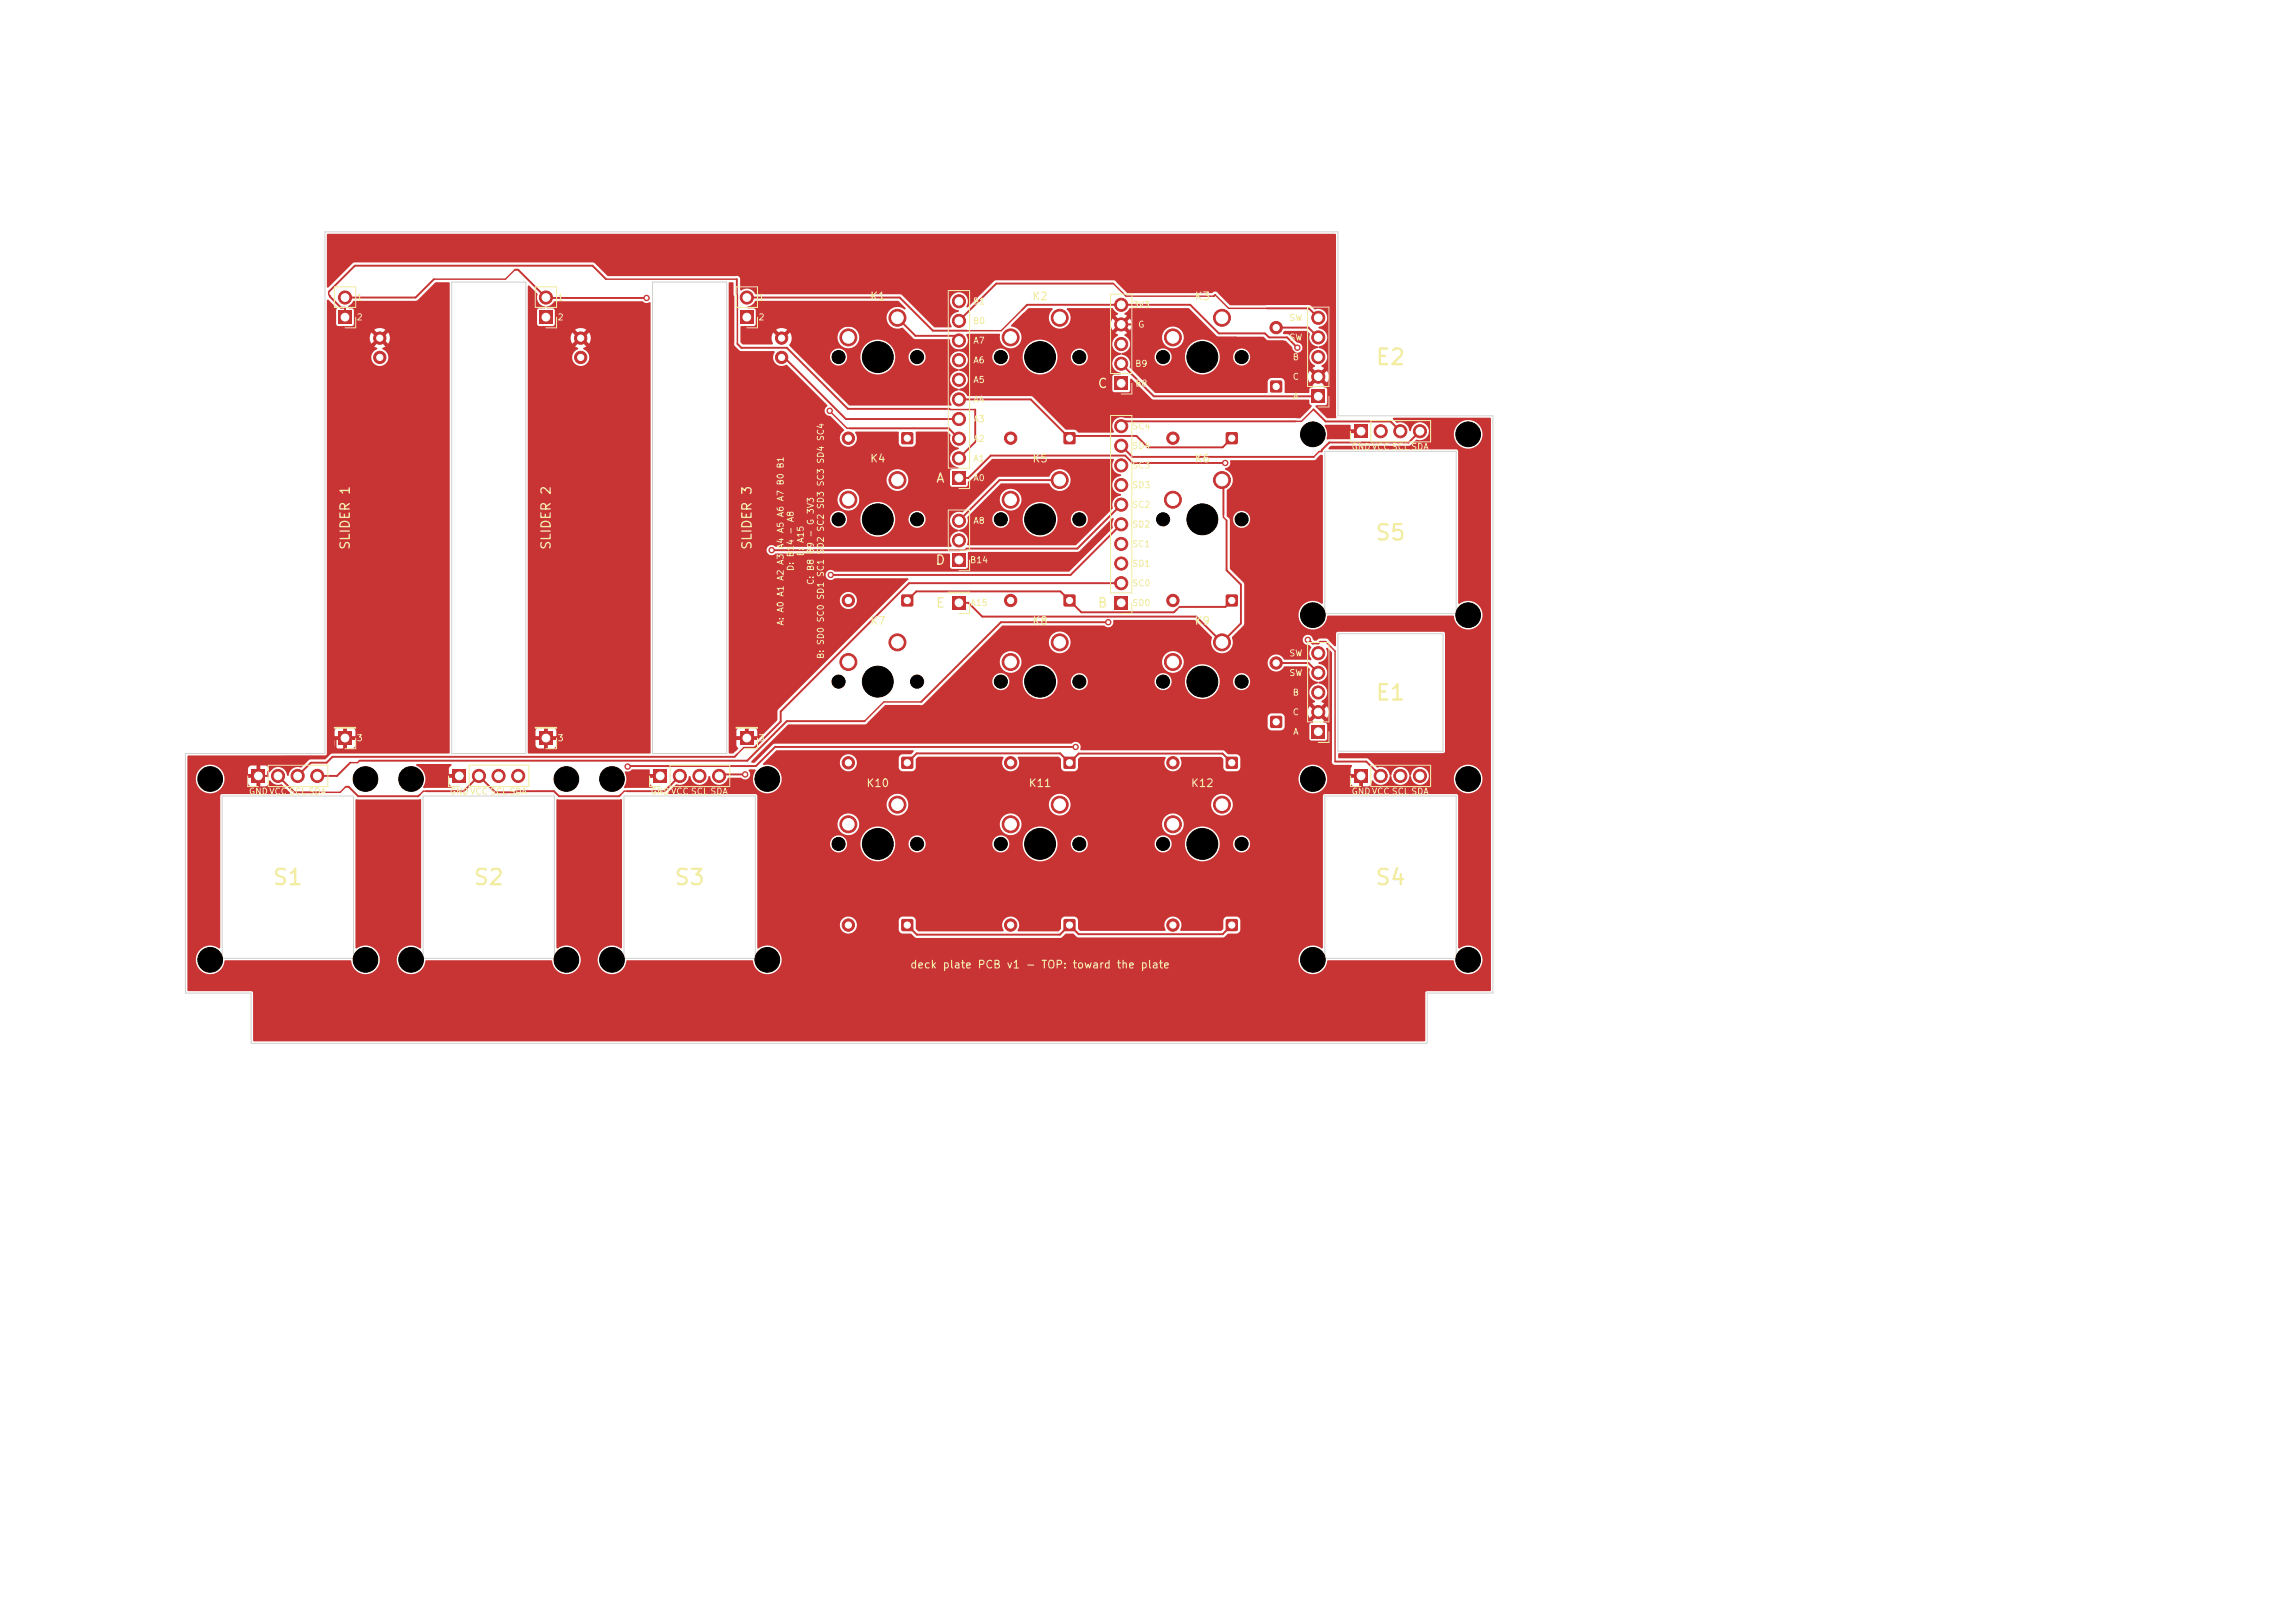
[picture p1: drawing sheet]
<svg xmlns="http://www.w3.org/2000/svg" width="297mm" height="210mm" viewBox="0 0 297 210" stroke-linecap="round" stroke-linejoin="round" font-family="sans-serif">
<defs><g id="words">
<g font-size="2" fill="#f2eda1">
<text x="177.9" y="47.7">E2</text>
<text x="177.8" y="70.4">S5</text>
<text x="177.9" y="91.1">E1</text>
<text x="35.1" y="115">S1</text>
<text x="61.1" y="115">S2</text>
<text x="87.1" y="115">S3</text>
<text x="177.8" y="115">S4</text>
</g>
<g font-size="1.2" fill="#f2eda1">
<text x="142" y="50.5">C</text>
<text x="97.6" y="64.1" transform="rotate(-90 97.6 64.1)">3</text>
<text x="121.1" y="62.7">A</text>
<text x="45.6" y="71.2" transform="rotate(-90 45.6 71.2)">SLIDER 1</text>
<text x="71.6" y="71.2" transform="rotate(-90 71.6 71.2)">SLIDER 2</text>
<text x="97.6" y="71.2" transform="rotate(-90 97.6 71.2)">SLIDER</text>
<text x="121" y="73.4">D</text>
<text x="121" y="78.9">E</text>
<text x="142" y="78.9">B</text>
</g>
<g font-size="1" fill="#f2eda1">
<text x="112.5" y="39.1">K1</text>
<text x="133.5" y="39.1">K2</text>
<text x="154.5" y="39.1">K3</text>
<text x="112.5" y="60.1">K4</text>
<text x="133.5" y="60.1">K5</text>
<text x="154.5" y="60.1">K6</text>
<text x="112.5" y="81.1">K7</text>
<text x="133.5" y="81.1">K8</text>
<text x="154.5" y="81.1">K9</text>
<text x="112" y="102.1">K10</text>
<text x="133" y="102.1">K11</text>
<text x="154" y="102.1">K12</text>
<text x="117.7" y="125.6">deck plate PCB v1 - TOP: toward the plate</text>
</g>
<g font-size=".8" fill="#f2eda1">
<text x="46.1" y="39.1">1</text>
<text x="46.1" y="41.6">2</text>
<text x="72.1" y="39.1">1</text>
<text x="72.1" y="41.6">2</text>
<text x="98.1" y="39.1">1</text>
<text x="98.1" y="41.6">2</text>
<text x="125.8" y="39.6">B1</text>
<text x="146.5" y="40">3V3</text>
<text x="166.8" y="41.7">SW</text>
<text x="125.8" y="42.1">B0</text>
<text x="125.9" y="44.7">A7</text>
<text x="125.9" y="47.2">A6</text>
<text x="146.8" y="47.7">B9</text>
<text x="147.2" y="42.6">G</text>
<text x="166.8" y="44.3">SW</text>
<text x="167.2" y="46.8">B</text>
<text x="125.9" y="49.7">A5</text>
<text x="125.9" y="52.3">A4</text>
<text x="146.8" y="50.2">B8</text>
<text x="167.2" y="49.3">C</text>
<text x="167.3" y="51.9">A</text>
<text x="125.9" y="54.8">A3</text>
<text x="125.9" y="57.4">A2</text>
<text x="125.9" y="59.9">A1</text>
<text x="146.5" y="55.7">SC4</text>
<text x="146.5" y="58.3">SD4</text>
<text x="174.8" y="58.4">GNDVCC SCL SDA</text>
<text x="125.9" y="62.4">A0</text>
<text x="146.5" y="60.8">SC3</text>
<text x="146.5" y="63.4">SD3</text>
<text x="146.5" y="65.9">SC2</text>
<text x="101.6" y="71.1" transform="rotate(-90 101.6 71.1)">A4 A5</text>
<text x="101.6" y="67" transform="rotate(-90 101.6 67)">A6 A7 B0 B1</text>
<text x="104.2" y="70.3" transform="rotate(-90 104.2 70.3)">A15</text>
<text x="105.5" y="66.6" transform="rotate(-90 105.5 66.6)">3V3</text>
<text x="125.9" y="68">A8</text>
<text x="146.5" y="68.4">SD2</text>
<text x="146.5" y="71">SC1</text>
<text x="101.6" y="77.3" transform="rotate(-90 101.6 77.3)">A1 A2 A3</text>
<text x="102.9" y="74" transform="rotate(-90 102.9 74)">D: B14 - A8</text>
<text x="104.2" y="72" transform="rotate(-90 104.2 72)">E:</text>
<text x="105.5" y="75.8" transform="rotate(-90 105.5 75.8)">C: B8 B9 - G</text>
<text x="125.5" y="73.1">B14</text>
<text x="146.5" y="73.5">SD1</text>
<text x="146.5" y="76.1">SC0</text>
<text x="101.6" y="81" transform="rotate(-90 101.6 81)">A: A0</text>
<text x="125.5" y="78.6">A15</text>
<text x="146.5" y="78.6">SD0</text>
<text x="106.8" y="85.3" transform="rotate(-90 106.8 85.3)">B: SD0 SC0 SD1 SC1 SD2 SC2 SD3 SC3 SD4 SC4</text>
<text x="166.8" y="85.1">SW</text>
<text x="166.8" y="87.7">SW</text>
<text x="167.2" y="90.2">B</text>
<text x="167.2" y="92.7">C</text>
<text x="167.3" y="95.3">A</text>
<text x="46.1" y="96.1">3</text>
<text x="72.1" y="96.1">3</text>
<text x="98.1" y="96.1">3</text>
<text x="32.1" y="103">GNDVCC SCL SDA</text>
<text x="58.1" y="103">GNDVCC SCL SDA</text>
<text x="84.1" y="103">GNDVCC SCL SDA</text>
<text x="174.8" y="103">GNDVCC SCL SDA</text>
</g>
</g></defs>
<path d="M42 30h131.1v23.8h20.1v74.7h-8.5v6.5h-152.2v-6.5h-8.5v-31h18zM58.4 36.5h9.6v61h-9.6zM84.4 36.5h9.6v61h-9.6zM171.4 58.4h17v21h-17zM173.1 82h13.7v15.2h-13.7zM28.7 103h17v21h-17zM54.7 103h17v21h-17zM80.7 103h17.1v21h-17.1zM171.4 103h17v21h-17z" fill="none" stroke="#d0d2cd" stroke-width=".13"/>
<g fill="#c83434" stroke="#c83434" stroke-width=".13">
<circle cx="137.1" cy="41.1" r="1.1"/>
<circle cx="130.8" cy="43.7" r="1.1"/>
</g>
<path d="M95.8 40.2h1.7v1.7h-1.7z" fill="#c83434"/>
<g fill="#c83434" stroke="#c83434" stroke-width=".13">
<circle cx="96.6" cy="38.5" r=".85"/>
<circle cx="158.1" cy="41.1" r="1.1"/>
<circle cx="151.8" cy="43.7" r="1.1"/>
</g>
<path d="M175.3 99.6h1.7v1.7h-1.7z" fill="#c83434"/>
<g fill="#c83434" stroke="#c83434" stroke-width=".13">
<circle cx="178.7" cy="100.4" r=".85"/>
<circle cx="181.2" cy="100.4" r=".85"/>
<circle cx="183.8" cy="100.4" r=".85"/>
<circle cx="158.1" cy="104.1" r="1.1"/>
<circle cx="151.8" cy="106.7" r="1.1"/>
<circle cx="137.1" cy="62.1" r="1.1"/>
<circle cx="130.8" cy="64.7" r="1.1"/>
</g>
<path d="M144.3 48.8h1.6v1.7h-1.6z" fill="#c83434"/>
<g fill="#c83434" stroke="#c83434" stroke-width=".13">
<circle cx="145.1" cy="47.1" r=".85"/>
<circle cx="145.1" cy="44.5" r=".85"/>
<circle cx="145.1" cy="42" r=".85"/>
<circle cx="145.1" cy="39.4" r=".85"/>
</g>
<path d="M123.2 61h1.7v1.7h-1.7z" fill="#c83434"/>
<g fill="#c83434" stroke="#c83434" stroke-width=".13">
<circle cx="124.1" cy="59.3" r=".85"/>
<circle cx="124.1" cy="56.8" r=".85"/>
<circle cx="124.1" cy="54.2" r=".85"/>
<circle cx="124.1" cy="51.7" r=".85"/>
<circle cx="124.1" cy="49.1" r=".85"/>
<circle cx="124.1" cy="46.6" r=".85"/>
<circle cx="124.1" cy="44.1" r=".85"/>
<circle cx="124.1" cy="41.5" r=".85"/>
<circle cx="124.1" cy="39" r=".85"/>
<circle cx="116.1" cy="104.1" r="1.1"/>
<circle cx="109.8" cy="106.7" r="1.1"/>
</g>
<path d="M175.3 55h1.7v1.7h-1.7z" fill="#c83434"/>
<g fill="#c83434" stroke="#c83434" stroke-width=".13">
<circle cx="178.7" cy="55.8" r=".85"/>
<circle cx="181.2" cy="55.8" r=".85"/>
<circle cx="183.8" cy="55.8" r=".85"/>
<circle cx="137.1" cy="104.1" r="1.1"/>
<circle cx="130.8" cy="106.7" r="1.1"/>
<circle cx="158.1" cy="83.1" r="1.1"/>
<circle cx="151.8" cy="85.7" r="1.1"/>
</g>
<g fill="#c83434">
<path d="M95.8 94.7h1.7v1.7h-1.7z"/>
<path d="M69.8 94.7h1.7v1.7h-1.7z"/>
<path d="M32.6 99.6h1.7v1.7h-1.7z"/>
</g>
<g fill="#c83434" stroke="#c83434" stroke-width=".13">
<circle cx="36" cy="100.4" r=".85"/>
<circle cx="38.5" cy="100.4" r=".85"/>
<circle cx="41.1" cy="100.4" r=".85"/>
<circle cx="116.1" cy="41.1" r="1.1"/>
<circle cx="109.8" cy="43.7" r="1.1"/>
</g>
<path d="M58.6 99.6h1.7v1.7h-1.7z" fill="#c83434"/>
<g fill="#c83434" stroke="#c83434" stroke-width=".13">
<circle cx="62" cy="100.4" r=".85"/>
<circle cx="64.5" cy="100.4" r=".85"/>
<circle cx="67.1" cy="100.4" r=".85"/>
</g>
<path d="M84.6 99.6h1.7v1.7h-1.7z" fill="#c83434"/>
<g fill="#c83434" stroke="#c83434" stroke-width=".13">
<circle cx="88" cy="100.4" r=".85"/>
<circle cx="90.5" cy="100.4" r=".85"/>
<circle cx="93.1" cy="100.4" r=".85"/>
<circle cx="137.1" cy="83.1" r="1.1"/>
<circle cx="130.8" cy="85.7" r="1.1"/>
<circle cx="158.1" cy="62.1" r="1.1"/>
<circle cx="151.8" cy="64.7" r="1.1"/>
</g>
<path d="M169.8 50.4h1.6v1.7h-1.6z" fill="#c83434"/>
<g fill="#c83434" stroke="#c83434" stroke-width=".13">
<circle cx="170.6" cy="48.7" r=".85"/>
<circle cx="170.6" cy="46.2" r=".85"/>
<circle cx="170.6" cy="43.7" r=".85"/>
<circle cx="170.6" cy="41.1" r=".85"/>
</g>
<path d="M69.8 40.2h1.7v1.7h-1.7z" fill="#c83434"/>
<circle cx="70.6" cy="38.5" r=".85" fill="#c83434" stroke="#c83434" stroke-width=".13"/>
<g fill="#c83434">
<path d="M43.8 94.7h1.7v1.7h-1.7z"/>
<path d="M169.8 93.8h1.6v1.7h-1.6z"/>
</g>
<g fill="#c83434" stroke="#c83434" stroke-width=".13">
<circle cx="170.6" cy="92.1" r=".85"/>
<circle cx="170.6" cy="89.6" r=".85"/>
<circle cx="170.6" cy="87.1" r=".85"/>
<circle cx="170.6" cy="84.5" r=".85"/>
</g>
<path d="M43.8 40.2h1.7v1.7h-1.7z" fill="#c83434"/>
<circle cx="44.6" cy="38.5" r=".85" fill="#c83434" stroke="#c83434" stroke-width=".13"/>
<g fill="#c83434">
<path d="M123.2 77.2h1.7v1.7h-1.7z"/>
<path d="M144.3 77.2h1.6v1.7h-1.6z"/>
</g>
<g fill="#c83434" stroke="#c83434" stroke-width=".13">
<circle cx="145.1" cy="75.5" r=".85"/>
<circle cx="145.1" cy="72.9" r=".85"/>
<circle cx="145.1" cy="70.4" r=".85"/>
<circle cx="145.1" cy="67.8" r=".85"/>
<circle cx="145.1" cy="65.3" r=".85"/>
<circle cx="145.1" cy="62.8" r=".85"/>
<circle cx="145.1" cy="60.2" r=".85"/>
<circle cx="145.1" cy="57.7" r=".85"/>
<circle cx="145.1" cy="55.1" r=".85"/>
</g>
<path d="M123.2 71.6h1.7v1.7h-1.7z" fill="#c83434"/>
<g fill="#c83434" stroke="#c83434" stroke-width=".13">
<circle cx="124.1" cy="69.9" r=".85"/>
<circle cx="124.1" cy="67.4" r=".85"/>
<circle cx="116.1" cy="83.1" r="1.1"/>
<circle cx="109.8" cy="85.7" r="1.1"/>
<circle cx="116.1" cy="62.1" r="1.1"/>
<circle cx="109.8" cy="64.7" r="1.1"/>
</g>
<path d="M137.7 98l.2-.1 1.2 .1 .1 .2-.1 1.2-.1 .1-1.3-.1-.1-.1z" fill="#c83434"/>
<circle cx="130.8" cy="98.7" r=".8" fill="#c83434" stroke="#c83434" stroke-width=".13"/>
<path d="M137.7 56l.2-.1 1.2 .1 .1 .2-.1 1.2-.1 .1-1.3-.1-.1-.1z" fill="#c83434"/>
<circle cx="130.8" cy="56.7" r=".8" fill="#c83434" stroke="#c83434" stroke-width=".13"/>
<path d="M116.7 119l.2-.1 1.2 .1 .1 .2-.1 1.2-.1 .1-1.3-.1-.1-.1z" fill="#c83434"/>
<circle cx="109.8" cy="119.7" r=".8" fill="#c83434" stroke="#c83434" stroke-width=".13"/>
<path d="M116.7 98l.2-.1 1.2 .1 .1 .2-.1 1.2-.1 .1-1.3-.1-.1-.1z" fill="#c83434"/>
<circle cx="109.8" cy="98.7" r=".8" fill="#c83434" stroke="#c83434" stroke-width=".13"/>
<path d="M158.7 119l.2-.1 1.2 .1 .1 .2-.1 1.2-.1 .1-1.3-.1-.1-.1z" fill="#c83434"/>
<circle cx="151.8" cy="119.7" r=".8" fill="#c83434" stroke="#c83434" stroke-width=".13"/>
<path d="M137.7 77l.2-.1 1.2 .1 .1 .2-.1 1.2-.1 .1-1.3-.1-.1-.1z" fill="#c83434"/>
<circle cx="130.8" cy="77.7" r=".8" fill="#c83434" stroke="#c83434" stroke-width=".13"/>
<path d="M137.7 119l.2-.1 1.2 .1 .1 .2-.1 1.2-.1 .1-1.3-.1-.1-.1z" fill="#c83434"/>
<g fill="#c83434" stroke="#c83434" stroke-width=".13">
<circle cx="130.8" cy="119.7" r=".8"/>
<circle cx="49.1" cy="46.2" r=".8"/>
<circle cx="49.1" cy="43.7" r=".8"/>
</g>
<path d="M158.7 77l.2-.1 1.2 .1 .1 .2-.1 1.2-.1 .1-1.3-.1-.1-.1z" fill="#c83434"/>
<circle cx="151.8" cy="77.7" r=".8" fill="#c83434" stroke="#c83434" stroke-width=".13"/>
<path d="M158.7 98l.2-.1 1.2 .1 .1 .2-.1 1.2-.1 .1-1.3-.1-.1-.1z" fill="#c83434"/>
<circle cx="151.8" cy="98.7" r=".8" fill="#c83434" stroke="#c83434" stroke-width=".13"/>
<path d="M164.4 92.7l.2-.1 1.3 .1v.2v1.2l-.2 .1-1.3-.1-.1-.1z" fill="#c83434"/>
<circle cx="165.1" cy="85.8" r=".8" fill="#c83434" stroke="#c83434" stroke-width=".13"/>
<path d="M158.7 56l.2-.1 1.2 .1 .1 .2-.1 1.2-.1 .1-1.3-.1-.1-.1z" fill="#c83434"/>
<circle cx="151.8" cy="56.7" r=".8" fill="#c83434" stroke="#c83434" stroke-width=".13"/>
<path d="M164.4 49.3l.2-.1 1.3 .1v.2v1.2l-.2 .1-1.3-.1-.1-.1z" fill="#c83434"/>
<g fill="#c83434" stroke="#c83434" stroke-width=".13">
<circle cx="165.1" cy="42.4" r=".8"/>
<circle cx="75.2" cy="46.2" r=".8"/>
<circle cx="75.2" cy="43.7" r=".8"/>
</g>
<path d="M116.7 77l.2-.1 1.2 .1 .1 .2-.1 1.2-.1 .1-1.3-.1-.1-.1z" fill="#c83434"/>
<g fill="#c83434" stroke="#c83434" stroke-width=".13">
<circle cx="109.8" cy="77.7" r=".8"/>
<circle cx="101.1" cy="46.2" r=".8"/>
<circle cx="101.2" cy="43.7" r=".8"/>
</g>
<path d="M116.7 56l.2-.1 1.2 .1 .1 .2-.1 1.2-.1 .1-1.3-.1-.1-.1z" fill="#c83434"/>
<g fill="#c83434" stroke="#c83434" stroke-width=".13">
<circle cx="109.8" cy="56.7" r=".8"/>
<circle cx="169.2" cy="82.8" r=".35"/>
<circle cx="83.7" cy="38.6" r=".35"/>
<circle cx="167.9" cy="45" r=".35"/>
<circle cx="158.6" cy="59.9" r=".35"/>
<circle cx="107.4" cy="53.2" r=".35"/>
<circle cx="143.4" cy="80.5" r=".35"/>
<circle cx="139.2" cy="96.7" r=".35"/>
<circle cx="81.2" cy="99.2" r=".35"/>
<circle cx="99.9" cy="71.2" r=".35"/>
<circle cx="107.5" cy="74.4" r=".35"/>
<circle cx="96.4" cy="100.2" r=".35"/>
</g>
<g fill="none" stroke="#c83434" stroke-width=".25">
<path d="M42.7 38.3v.1l1.4 1.4h.5v1.2M56.2 36.1l-2.4 2.4h-9.2M66.6 34.9h.5l3.6 3.7h13M78.4 36.1l-1.7-1.7h-30.8l-3.4 3.4M95.4 36.1v2M96.6 38.5h19.8l4.3 4.3h4.4M144.1 36.7h-15.2l-4.8 4.8M157.3 38.2l-.2 .1M164 39.9h5.4l1.2 1.2M95.4 44.5l.5 .5h5.9l7.9 7.9h13.2M101.2 46.3h.3l8 7.9h14.6M101.2 43.8l1.5-1.6h11.9l2 1.9h2.2l1.2 1.2h6.1l2.4 2.4h1.7l1-1v-.2"/>
<path d="M107.4 53.2h.1M110 55.4h12.8l1.3 1.4M116.1 41.1l2.4 2.4h5l.6 .6M124.1 51.7h9.3l5 5 .3-.3h8.4l1.5 1.5h9.6l1.2-1.2M126.2 53v4.2l-2.1 2.1M132.3 40.1l.6-.7h21.1l3.7 3.7h6l.5 .6h2.4l1.3 1.3M134.2 43.2h-.4l-2.7 2.7v.1M145.1 47.1l4.2 4.2h21.3M145.1 57.7l1.4 1.4h23.5M155.7 42.6l-.6-.6h-10l-1.5 1.5h-8.4M158.6 59.9h-12l-1-.9h-17.4l-2.9 2.8h-1.2M159.9 43.7l.5 .5h5.6l4.6 4.5"/>
<path d="M165.1 42.4h4.2l1.3 1.3M167.7 54.5h-22l-.6 .6M170 53l1.6 1.5h8.4l1.2 1.3M183.8 55.8l-1.5 1.5h-10.3l-1 .9v.2M99.9 71.2h24.3M117.4 77.7l1.2-1.2h18.6l2.7 2.7h12l.4-.3M137.1 62.1h-7.7l-5.3 5.3M145.1 75.5h-27.5l-16.6 16.6v1.3l-3.3 3.3M145.1 75.5h.1M145.1 65.3l-5.7 5.7h-14.3M145.1 67.8l-6.6 6.6h-31M158.1 62.1l.2 .2v4.3"/>
<path d="M158.7 67.3v6.5l1.9 1.8v5.1l-2.5 2.4-3.3-3.3h-27.7l-1.8-1.8h-1.2M159.4 77.7l-.8 .8h-5.9M44.6 95.5h-1.2v1.2l-1.2 1.2h-5.5l-2 2v.5h-1.3M45.3 98.7l-1.7 1.7h-2.5M95.4 97.6l-.3 .3h-52.1l-.7 .8h-2.1l-1.7 1.7M111.9 93.3h-10.1l-5.1 5.1h-50.2M117.4 98.7l1.2-1.2h18.6l1.2 1.2 1.2-1.2h18.6l1.2 1.2M139.2 96.7h-38.9l-2.5 2.4-16.6 .1M143.4 80.5h-13.9l-10.3 10.3M165.1 85.8h4.2l1.3 1.3M169.2 82.8h.2l.5 .5M171.6 83h-.8l-.1 .2"/>
<path d="M172.8 98.5h4l1.9 1.9M36 100.4l2.1 2.1h2.2M40.7 102.5h.5M44.7 101.8h.4l1.2 1.2h7.8l.2-.1M55.2 102.4h4.8l2-2 2.1 2.1h2.2M66.8 102.4h4.9l.6 .6h7.8l.2-.1M88 100.4l-2 2h-4.8M96.4 100.2h-3.1l-.2 .2M117.4 119.7l1.2 1.2h18.6l1.2-1.2 1.2 1.2h18.6l1.2-1.2"/>
</g>
<g fill="none" stroke="#c83434" stroke-width=".19">
<path d="M42.5 37.8v.3l.2 .2M66.6 34.9l-1.2 1.2h-9.2M78.4 36.1h17M95.4 38.1v6.4M144.1 36.7l1.6 1.6h11.4M157.3 38.2l1.7 1.7h5M107.4 53.2l2.2 2.2h.4M122.9 52.9l.1 .1h3.2M131.1 46v.4l.1 .1M132.3 40.1l-2.7 2.7h-4.5M134.2 43.2l.3 .3h.7M155.7 42.6l1.1 1.1h3.1"/>
<path d="M170 53l-1.6 1.5h-.7M171 58.4h-.3l-.7 .7M125.1 71l-.2 .2h-.7M152.7 78.5l-.4 .4M158.3 66.6v.3l.4 .4M46.5 98.4l-.2 .3h-1M97.7 96.7h-1.4l-.9 .9M119.2 90.8h-4.8l-2.5 2.5M170.7 83.2l-.1 .1h-.7M171.6 83l1.2 1.2v14.3M40.3 102.5h.4M44.7 101.8l-.7 .7h-2.8"/>
<path d="M55.2 102.4h-.4l-.5 .5M66.8 102.4l-.1 .1h-.4M81.2 102.4h-.4l-.5 .5"/>
</g>
<g fill="#c83434">
<path d="M42.3 38.8h.2l1.1 1.1-.1 .2v2l.3 .1h1.8l.2-.3v-1.8l-.2-.2h-.5v-.3l.4-.4 .2-.3h8.1l.2-.1 2.4-2.3h1.7l.1 .1v60.8l-.1 .1h-15.1l-.2 .1-.7 .7h-2l-1.2 1a1.18 1.18 0 0 0-1.6 1.1h-.1a1.35 1.35 0 0 0-1.3-1.2l-.5 .2-.4 .4-.2-.1a.54 .54 0 0 0-.5-.6h-.6v.9l-.2-.1-.3 .1v-.9h-.7l-.3 .1-.1 .2v.7h.9l-.1 .2 .1 .4h-.9v.7l.1 .2 .3 .1 .7 .1v-1l.2 .1 .3-.1v1l.7-.1 .3-.2 .1-.5h.2a1.32 1.32 0 0 0 1.5 .5l1 1v.2h-8.8l-.2 .3v19.6l-.1 .1a1.86 1.86 0 0 0-2.9 .7 1.86 1.86 0 0 0 1.2 2.6 1.86 1.86 0 0 0 2.4-1.7h16.3a1.87 1.87 0 0 0 2.3 1.7 1.87 1.87 0 0 0 1.3-2.6 1.87 1.87 0 0 0-2.9-.7l-.1-.1v-19.1l8.4-.1 .1 .1v19.1l-.1 .1a1.86 1.86 0 0 0-2.9 .7 1.86 1.86 0 0 0 1.2 2.6 1.86 1.86 0 0 0 2.4-1.7h16.3a1.87 1.87 0 0 0 2.3 1.7 1.87 1.87 0 0 0 1.3-2.6 1.87 1.87 0 0 0-2.9-.7l-.1-.1v-19.1l8.4-.1 .1 .1v19.1l-.1 .1a1.89 1.89 0 0 0-2.5 .2 1.89 1.89 0 0 0-.1 2.5 1.87 1.87 0 0 0 2 .6 1.87 1.87 0 0 0 1.3-1.7h16.3a1.88 1.88 0 0 0 2 1.8 1.88 1.88 0 0 0 1.8-2h66.8v.2a1.87 1.87 0 0 0 1.9 1.8 1.87 1.87 0 0 0 1.9-1.8h16.3a1.87 1.87 0 0 0 2.3 1.7 1.87 1.87 0 0 0 1.3-2.6 1.87 1.87 0 0 0-2.9-.7l-.1-.1v-19.6l-.2-.3h-17.1l-.2 .2v19.7l-.1 .1a1.92 1.92 0 0 0-3.1 1.4h-66.8l-.1-.3a1.87 1.87 0 0 0-3-1.1l-.1-.1v-3h10.7v.2a1.1 1.1 0 0 0 1.4 .9 1.1 1.1 0 0 0 .6-1.6h5.6v1.2l.2 .3 .2 .2h1.2l.7 .6h18.6l.8-.6h.9l.6 .5h18.8l.6-.5h1.1l.4-.2 .1-.3v-1.3l-.1-.2-.3-.2-1.5 .1-.3 .3v1.2l-.3 .3h-5.2l-.1-.1a1.13 1.13 0 0 0-.9-1.8 1.13 1.13 0 0 0-.9 1.7l-.2 .2h-10.9l-.3-.3v-1.1l-.1-.3-.4-.2h-1.2a.54 .54 0 0 0-.5 .5v1l-.3 .4h-5.2l-.1-.1a1.11 1.11 0 0 0-.2-1.5 1.11 1.11 0 0 0-1.5 0 1.11 1.11 0 0 0-.1 1.5l-.1 .1h-10.9l-.4-.3v-1.1l-.1-.3-.4-.2h-1.2a.54 .54 0 0 0-.5 .5h-5.6l-.1-.1a1.1 1.1 0 0 0-1.2-.3 1.1 1.1 0 0 0-.7 .9h-10.7v-10.5h9.4v.2a1.1 1.1 0 0 0 1.2 1 1.1 1.1 0 0 0 1-1.2h1.7v.2a2.25 2.25 0 0 0 2.4 2.2 2.25 2.25 0 0 0 2.2-2.4h1.7v.2a1.1 1.1 0 0 0 1.2 1 1.1 1.1 0 0 0 1-1.2h8.6v.2a1.1 1.1 0 0 0 1.2 1 1.1 1.1 0 0 0 1-1.2h1.7v.2a2.25 2.25 0 0 0 2.4 2.2 2.25 2.25 0 0 0 2.2-2.4h1.7v.2a1.1 1.1 0 0 0 1.2 1 1.1 1.1 0 0 0 1-1.2h8.6v.2a1.1 1.1 0 0 0 1.2 1 1.1 1.1 0 0 0 1-1.2h1.7v.2a2.25 2.25 0 0 0 2.4 2.2 2.25 2.25 0 0 0 2.2-2.4h1.7v.2a1.1 1.1 0 0 0 1.7 .8 1.1 1.1 0 0 0 0-1.8 1.1 1.1 0 0 0-1.7 .8h-1.7a2.26 2.26 0 0 0-2.3-2.2 2.26 2.26 0 0 0-2.3 2.2h-1.7v-.2a1.1 1.1 0 0 0-1.2-.8 1.1 1.1 0 0 0-1 1h-8.6v-.2a1.1 1.1 0 0 0-1.2-.8 1.1 1.1 0 0 0-1 1h-1.7a2.26 2.26 0 0 0-2.3-2.2 2.26 2.26 0 0 0-2.3 2.2h-1.7v-.2a1.1 1.1 0 0 0-1.2-.8 1.1 1.1 0 0 0-1 1h-8.6v-.2a1.1 1.1 0 0 0-1.2-.8 1.1 1.1 0 0 0-1 1h-1.7a2.26 2.26 0 0 0-2.3-2.2 2.26 2.26 0 0 0-2.3 2.2h-1.7v-.2a1.1 1.1 0 0 0-1.2-.8 1.1 1.1 0 0 0-1 1h-9.4v-2.6h10.4v.3a1.4 1.4 0 0 0 1.5 1.3 1.4 1.4 0 0 0 1.3-1.6h18.2v.3a1.4 1.4 0 0 0 1.5 1.3 1.4 1.4 0 0 0 1.3-1.6h18.2v.3a1.4 1.4 0 0 0 2.1 1.1 1.4 1.4 0 0 0 0-2.4 1.4 1.4 0 0 0-2.1 1h-18.2v-.2a1.41 1.41 0 0 0-1.5-1 1.41 1.41 0 0 0-1.3 1.2h-18.2v-.2a1.41 1.41 0 0 0-1.5-1 1.41 1.41 0 0 0-1.3 1.2h-10.4v-2.5h16.7v.2a1.4 1.4 0 0 0 1.6 1.3 1.4 1.4 0 0 0 1.2-1.5h18.2v.2a1.4 1.4 0 0 0 1.6 1.3 1.4 1.4 0 0 0 1.2-1.5h18.2v.2a1.4 1.4 0 0 0 2.2 1.1 1.4 1.4 0 0 0 0-2.4 1.4 1.4 0 0 0-2.2 1.1h-18.2v-.2a1.41 1.41 0 0 0-1.5-1.1 1.41 1.41 0 0 0-1.3 1.3h-18.2v-.2a1.41 1.41 0 0 0-1.5-1.1 1.41 1.41 0 0 0-1.3 1.3h-16.7v-1l-.2-.3h-11.3l-.1-.2 1.1-1a1.28 1.28 0 0 0 1.7-1.1h.1l.1 .1a1.17 1.17 0 0 0 1.2 1.1 1.17 1.17 0 0 0 1.1-1.2h.1l.1 .1a1.17 1.17 0 0 0 1.1 1.1 1.17 1.17 0 0 0 1.2-.9h1.8a.66 .66 0 0 0 .9 0 .66 .66 0 0 0 0-1l.1-.1h.7l.1 .1a1.86 1.86 0 0 0 1 2.9 1.86 1.86 0 0 0 2.4-1.9h66.8v.2a1.85 1.85 0 0 0 2.9 1.5 1.85 1.85 0 0 0 0-3.2 1.85 1.85 0 0 0-2.9 1.5h-66.9a1.96 1.96 0 0 0-2.3-1.7l-.1-.2 .2-.2h9.8v.2a1.1 1.1 0 0 0 1.7 .8 1.1 1.1 0 0 0 0-1.8 1.1 1.1 0 0 0-1.7 .8h-9.8l1.6-1.5h17.6h.1v.2l-.3 .3h-1.1a.54 .54 0 0 0-.5 .5v1.2l.2 .3 .3 .2h1.2l.2-.1 .2-.2 .1-1.2 .3-.4h11l.1 .2a1.11 1.11 0 0 0 .9 1.7 1.11 1.11 0 0 0 .9-1.8l.1-.1h5.2l.3 .3v1.1a.54 .54 0 0 0 .5 .5h1.2l.4-.2 .1-.3v-1l.3-.4h10.9l.2 .1a1.13 1.13 0 0 0 .8 1.8 1.13 1.13 0 0 0 1-1.7l.1-.2h5.2l.3 .3v1.1a.54 .54 0 0 0 .5 .5h1.2l.4-.2 .1-.3v-1.3l-.3-.3-1.3-.1-.6-.5h-18.4l-.1-.2a.68 .68 0 0 0-.3-.8 .68 .68 0 0 0-.8 .1h-38.5l-.2 .1-2.3 2.4h-.4l-.1-.1 4.8-4.9h10h.2l.8-.9h51v1.2l.2 .4 .4 .1 1.4-.1 .2-.2 .1-.2-.1-1.4-.4-.3h-1.2a.54 .54 0 0 0-.6 .5h-51l1.6-1.6h4.8l3.1-3.1h5.9a1.1 1.1 0 0 0 1.1 1.2 1.1 1.1 0 0 0 1.1-1.2h1.7v.2a2.25 2.25 0 0 0 2.4 2.2 2.25 2.25 0 0 0 2.2-2.4h1.7v.2a1.1 1.1 0 0 0 1.2 1 1.1 1.1 0 0 0 1-1.2h8.6v.2a1.1 1.1 0 0 0 1.2 1 1.1 1.1 0 0 0 1-1.2h1.7v.2a2.25 2.25 0 0 0 2.4 2.2 2.25 2.25 0 0 0 2.2-2.4h1.7v.2a1.1 1.1 0 0 0 1.7 .8 1.1 1.1 0 0 0 0-1.8 1.1 1.1 0 0 0-1.7 .8h-1.7a2.26 2.26 0 0 0-2.3-2.2 2.26 2.26 0 0 0-2.3 2.2h-1.7v-.2a1.1 1.1 0 0 0-1.2-.8 1.1 1.1 0 0 0-1 1h-8.6v-.2a1.1 1.1 0 0 0-1.2-.8 1.1 1.1 0 0 0-1 1h-1.7a2.26 2.26 0 0 0-2.3-2.2 2.26 2.26 0 0 0-2.3 2.2h-1.7v-.2a1.1 1.1 0 0 0-1.2-.8 1.1 1.1 0 0 0-1 1h-5.9l2.6-2.6h4.3v.3a1.4 1.4 0 0 0 1.5 1.3 1.4 1.4 0 0 0 1.3-1.6h18.2v.3a1.4 1.4 0 0 0 1.4 1.3 1.4 1.4 0 0 0 1.4-1.4h10.8v.2a1.12 1.12 0 0 0 1 1 1.12 1.12 0 0 0 1.2-.7h2.9l.4 .4a1.21 1.21 0 0 0 1.1 1.6v.2a1.38 1.38 0 0 0-1.2 1.1 1.44 1.44 0 0 0 .8 1.3l-.4 .2 .7 .7-.3 .1-.1 .2-.6-.6h-.1a1.34 1.34 0 0 0 .1 1.5l.6-.6 .1 .1 .3 .2-.7 .7 .1 .2-.3 .1-.1 .2v1.9l.2 .1h1.8l.2-.2v-1.8l-.1-.2-.3-.1-.1-.1 .2-.1-.7-.7 .3-.2 .1-.1 .6 .6 .1-.1a1.34 1.34 0 0 0-.1-1.4l-.6 .6-.1-.2-.3-.1 .7-.7-.4-.2 .1-.1a1.17 1.17 0 0 0 .6-1.3 1.17 1.17 0 0 0-1.1-1v-.1l.1-.1a1.17 1.17 0 0 0 1-1.2 1.17 1.17 0 0 0-1.1-1.1v-.1l.1-.1a1.17 1.17 0 0 0 .9-1.8l.1-.1h.1l.6 .7v13.9a.44 .44 0 0 0 .3 .6h2.2l.1 .1-.2 .3v.7h.9l-.1 .2 .1 .4h-.9v.7l.1 .2 .3 .1 .7 .1v-1l.2 .1 .3-.1v1h.6a.58 .58 0 0 0 .5-.8h.1a1.2 1.2 0 0 0 1.3 .5 1.2 1.2 0 0 0 1-1.1h.1l.1 .1a1.17 1.17 0 0 0 1.2 1.1 1.17 1.17 0 0 0 1.1-1.2h.1l.1 .1a1.15 1.15 0 0 0 1.1 1 1.15 1.15 0 0 0 1.2-.8h3.2v.2a1.85 1.85 0 0 0 2.9 1.5 1.85 1.85 0 0 0 0-3.2 1.85 1.85 0 0 0-2.9 1.5h-3.2a1.17 1.17 0 0 0-1-1.4 1.17 1.17 0 0 0-1.3 1.1h-.1a1.35 1.35 0 0 0-1.4-1.2 1.21 1.21 0 0 0-1.1 1.2h-.1a1.35 1.35 0 0 0-1.3-1.2l-.4 .1-1.2-1.2h-3.7l-.1-.1v-.5h13.6l.2-.2v-15.4l-.2-.2h-13.7l-.2 .3v1.5l-.1 .1-1.1-1h-.9l-.5 .3h-.2l-.2-.2a.67 .67 0 0 0-.8-.5 .67 .67 0 0 0-.5 .8 .67 .67 0 0 0 .8 .5l.3 .3a1.44 1.44 0 0 0 0 1.6h-3.5a1.19 1.19 0 0 0-1.8-.4l-.2 .2-.2 .5h-10.8v-.2a1.4 1.4 0 0 0-1.4-1.2 1.4 1.4 0 0 0-1.4 1.2h-18.2v-.2a1.41 1.41 0 0 0-1.5-1 1.41 1.41 0 0 0-1.3 1.2h-4.3l2.5-2.5h8.1v.2a1.4 1.4 0 0 0 2.2 1.1 1.4 1.4 0 0 0 0-2.4 1.4 1.4 0 0 0-2.2 1.1h-8.1l2.1-2.1 13.2 .1a.67 .67 0 0 0 .9 .1 .67 .67 0 0 0 .3-.8l.1-.1h10.4l2.3 2.3a1.42 1.42 0 0 0 1.2 2 1.42 1.42 0 0 0 1.3-2l1.5-1.6 .1-.2v-5.1l-.1-.2-1.7-1.8-.1-6.5h.5v.2a1.1 1.1 0 0 0 1.7 .8 1.1 1.1 0 0 0 0-1.8 1.1 1.1 0 0 0-1.7 .8h-.5l-.4-.3 .1-3.4a1.43 1.43 0 0 0 .7-1.4 1.43 1.43 0 0 0-1-1.2 .27 .27 0 0 1 .4-.3 .65 .65 0 0 0 .3-.8l.1-.2h10.8h.2l.5-.6h.4v19.1l-.1 .1a1.89 1.89 0 0 0-2.5 .2 1.89 1.89 0 0 0-.1 2.5 1.87 1.87 0 0 0 2 .6 1.87 1.87 0 0 0 1.3-1.7h16.3a1.87 1.87 0 0 0 2.3 1.7 1.87 1.87 0 0 0 1.3-2.6 1.87 1.87 0 0 0-2.9-.7l-.1-.1v-19.7l-.2-.2h-16.5l-.1-.1 .4-.3h10.1l.2-.1 .6-.7h.3a1.15 1.15 0 0 0 1.4-.8h3.2v.2a1.85 1.85 0 0 0 2.9 1.5 1.85 1.85 0 0 0 0-3.2 1.85 1.85 0 0 0-2.9 1.5h-3.2a1.17 1.17 0 0 0-1-1.4 1.17 1.17 0 0 0-1.3 1.1h-.1a1.35 1.35 0 0 0-1.4-1.2l-.4 .1-.4-.6h.1h12.4l.1 .1v73.9l-.1 .1-8.2 .1-.2 .2v6.1v.1h-151.5l-.1-.1v-6.1l-.2-.2-8.2-.1h-.1v-27.5h1a1.85 1.85 0 0 0 2.6 1.8 1.85 1.85 0 0 0 .5-3.1 1.85 1.85 0 0 0-3 1l-.1 .3h-1v-2.8v-.1h17.8l.2-.3v-2.9h1v.7h.9v.1v.4h-.9v.7l.3 .3h.8v-.9l.2 .1 .3-.1v.9h.7l.3-.2 .1-.8h-.9l.1-.2-.1-.3h.9v-.8l-.3-.3-.8-.1v1l-.2-.1-.3 .1v-1l-.8 .1-.3 .4h-1v-51h5.6v.5l.2 .4 .6-.7 .1 .2 .3 .2-.7 .6 .4 .2v.2a1.11 1.11 0 0 0-.5 1.7 1.11 1.11 0 0 0 1.8 0 1.11 1.11 0 0 0-.6-1.7v-.2l.4-.2-.7-.6 .3-.2 .1-.2 .6 .7a1.29 1.29 0 0 0 0-1.5l-.6 .7-.2-.3-.2-.1 .6-.7a1.29 1.29 0 0 0-1.4 .1l.7 .6-.2 .1-.2 .3-.6-.7-.2 .6h-5.6z"/>
<path d="M53.9 98.9h4.4l.2 .1-.4 .4v.7h.9l-.1 .2 .1 .4h-.9v.7l.3 .4v.1l-3.5 .1-.1-.1a1.96 1.96 0 0 0-.9-2.8z"/>
<path d="M80.9 99.8h.1a.65 .65 0 0 0 .7-.2h2.3l.1 .5h.9l-.1 .2 .1 .4h-.9v.7l.3 .4v.1l-3.5 .1-.2-.2a2.26 2.26 0 0 0 .2-2z"/>
<path d="M68.3 37h.2l1.1 1a1.2 1.2 0 0 0 1 1.7v.1l-.1 .1h-.8l-.2 .1v2l.3 .2h1.8l.2-.3v-1.8l-.2-.2h-.9v-.2l.1-.1a1.4 1.4 0 0 0 1-.6h11.4a.86 .86 0 0 0 .9 .1l.1 58.3-.1 .1h-15.7l-.1-.1v-2.8h1v.7h.9l-.1 .1 .1 .4h-.9v.7l.3 .3h.8v-.9l.2 .1 .3-.1v.9h.8l.3-.4v-.6h-.9v-.2v-.3h.9v-.8l-.3-.3-.8-.1v1l-.2-.1-.3 .1v-1l-.8 .1-.3 .4h-1v-51h5.5l.1 .5 .2 .4 .6-.7 .1 .2 .3 .2-.7 .6 .4 .2v.2a1.11 1.11 0 0 0-.6 1.6 1.11 1.11 0 0 0 1.8 .1 1.11 1.11 0 0 0-.5-1.7v-.2l.4-.2-.7-.6 .3-.2 .1-.2 .6 .7a1.29 1.29 0 0 0 0-1.5l-.6 .7-.2-.3-.2-.1 .7-.6a1.29 1.29 0 0 0-1.5 0l.7 .6-.2 .1-.2 .3-.6-.7-.3 .6h-5.5z"/>
<path d="M94.3 36.6l.5-.1 .1 .1v1.5l.1 .3v6.1l.1 .3 .6 .5 .2 .1h4.2l.2 .2a1.13 1.13 0 0 0 0 1.4 1.13 1.13 0 0 0 1.5 .2l5.3 5.2-.1 .2a.68 .68 0 0 0-.2 .8 .68 .68 0 0 0 .7 .4l1.7 1.8v.2a1.11 1.11 0 0 0-.3 1.5 1.11 1.11 0 0 0 1.6 .3 1.11 1.11 0 0 0 .1-1.6l.2-.2h5.4l.1 .2v1.3a.54 .54 0 0 0 .5 .5h1.2l.4-.2 .1-.2v-1.5l.1-.1h3.9l.5 .6a1.18 1.18 0 0 0 1.1 1.5v.2a1.38 1.38 0 0 0-1.2 1.1 1.36 1.36 0 0 0 1.2 1.3l-.1 .2h-.8l-.2 .2-.1 1.8 .3 .3 1.9-.1 .1-.1 .1-.5 .3-.1 2.8-2.8h15.6l.2 .1a1.19 1.19 0 0 0 .9 1.9v.1a1.38 1.38 0 0 0-1.2 1.2 1.2 1.2 0 0 0 1.2 1.2v.2a1.38 1.38 0 0 0-1.2 1.1l.1 .6-4.8 4.8h-13.9l-.2-.2a1.19 1.19 0 0 0-1-1.7v-.1l.1-.1a1.15 1.15 0 0 0 1-1.4h3.2v.2a1.1 1.1 0 0 0 1.2 1 1.1 1.1 0 0 0 1-1.2h1.7v.2a2.25 2.25 0 0 0 2.4 2.2 2.25 2.25 0 0 0 2.2-2.4h1.7v.2a1.1 1.1 0 0 0 1.7 .8 1.1 1.1 0 0 0 0-1.8 1.1 1.1 0 0 0-1.7 .8h-1.7a2.26 2.26 0 0 0-2.3-2.2 2.26 2.26 0 0 0-2.3 2.2h-1.7v-.2a1.1 1.1 0 0 0-1.2-.8 1.1 1.1 0 0 0-1 1h-3.2v-.2l2.3-2.4h1.9a1.4 1.4 0 0 0 1.9 1.5 1.4 1.4 0 0 0 .4-2.4 1.4 1.4 0 0 0-2.3 .7v.2h-1.9l2.1-2h6.1a1.82 1.82 0 0 0 1.3 1 1.41 1.41 0 0 0 1.5-1.2 1.41 1.41 0 0 0-1-1.6 1.41 1.41 0 0 0-1.7 1h-6.6l-4.6 4.6h-.1a1.16 1.16 0 0 0-1.5 .9 1.16 1.16 0 0 0 1.1 1.4v.1a1.38 1.38 0 0 0-1.2 1.1l.1 .4 .2 .4-.2 .2h-22.6a.68 .68 0 0 0-1-.1 .68 .68 0 0 0 0 1 .68 .68 0 0 0 1-.1h22.4l.1 .1v1.7l.2 .2h1.9l.2-.2v-1.9l.2-.1h14.2l4.3-4.3 .2-.1v.2a1.75 1.75 0 0 0-.1 1.2l-5.7 5.6h-30.3a.68 .68 0 0 0-.9-.1 .68 .68 0 0 0 0 1 .68 .68 0 0 0 .9-.1h9.4l.2 .2-16.9 16.8-.1 .2v1.2l-2.5 2.5-1 .1v-.2v-.3h.9v-.8l-.3-.3-.8-.1v1l-.2-.1-.3 .1v-1l-.7 .1-.3 .1-.1 .2v.8h.9l-.1 .1 .1 .4h-.9v.7l.2 .4-.6 .6h-.5l-.1-19.9h14.4v.2a1.1 1.1 0 0 0 1.7 .8 1.1 1.1 0 0 0 0-1.8 1.1 1.1 0 0 0-1.7 .8h-14.4v-10.5h13.1v.2a1.1 1.1 0 0 0 1.2 1 1.1 1.1 0 0 0 1-1.2h1.7v.2a2.25 2.25 0 0 0 2.4 2.2 2.25 2.25 0 0 0 2.2-2.4h1.7v.2a1.1 1.1 0 0 0 1.7 .8 1.1 1.1 0 0 0 0-1.8 1.1 1.1 0 0 0-1.7 .8h-1.7a2.26 2.26 0 0 0-2.3-2.2 2.26 2.26 0 0 0-2.3 2.2h-1.7v-.2a1.1 1.1 0 0 0-1.2-.8 1.1 1.1 0 0 0-1 1h-13.1v-2.6h14.1v.3a1.4 1.4 0 0 0 2.1 1.1 1.4 1.4 0 0 0 0-2.4 1.4 1.4 0 0 0-2.1 1h-14.1v-2.5h20.4v.2a1.4 1.4 0 0 0 2.2 1.1 1.4 1.4 0 0 0 0-2.4 1.4 1.4 0 0 0-2.2 1.1h-20.4z"/>
<path d="M171.5 55h3.2l.1 .1v.5h.9l-.1 .1 .1 .3h-.9l-.1 .8h-2.7a.17 .17 0 0 1-.2 .1 .17 .17 0 0 1-.1-.2l.1-.6-.1-.5-.3-.5z"/>
<path d="M125 43.3l.3-.1h4l.1 .1a1.41 1.41 0 0 0 1.2 1.7 1.41 1.41 0 0 0 1.6-1.2 1.41 1.41 0 0 0-1.3-1.6v-.1l2.2-2.2h3h.1v.2a1.41 1.41 0 0 0 0 2 1.41 1.41 0 0 0 2 0 1.41 1.41 0 0 0-.2-2.1l.2-.1h5.7l.8 .6v.2l-.4 .2 .7 .6-.2 .1-.2 .3-.6-.7a1.33 1.33 0 0 0 0 1.5l.6-.6 .2 .3 .2 .1-.7 .6 .4 .2-.1 .2a1.17 1.17 0 0 0-.6 1.2 1.17 1.17 0 0 0 1.1 1v.1a1.38 1.38 0 0 0-1.2 1.2 1.36 1.36 0 0 0 1.2 1.3l-.1 .1-.8 .1-.2 .2-.1 1.8 .2 .2h2l.2-.2v-1.4l.1-.1 2.7 2.6 .2 .1h20l.1 .1 .1 .5 .3 .2-1.6 1.6h-22.5a1.18 1.18 0 0 0-1.5 .3 1.18 1.18 0 0 0 0 1.5l-.2 .1h-4.4l-.5-.4h-1.2l-4.2-4.3h-.3h-8.1l-.2-.1a1.57 1.57 0 0 0-1-.8v-.1a1.18 1.18 0 0 0 1.2-1.2 1.18 1.18 0 0 0-1.2-1.1v-.2l.1-.1a1.15 1.15 0 0 0 .9-1.6h3.3v.2a1.1 1.1 0 0 0 1.2 1 1.1 1.1 0 0 0 1-1.2h1.7v.2a2.25 2.25 0 0 0 2.4 2.2 2.25 2.25 0 0 0 2.2-2.4h1.7v.2a1.1 1.1 0 0 0 1.7 .8 1.1 1.1 0 0 0 0-1.8 1.1 1.1 0 0 0-1.7 .8h-1.7a2.26 2.26 0 0 0-2.3-2.2 2.26 2.26 0 0 0-2.3 2.2h-1.7v-.2a1.1 1.1 0 0 0-1.2-.8 1.1 1.1 0 0 0-1 1h-3.3v-.1a1.66 1.66 0 0 0-1-.6v-.2a1.26 1.26 0 0 0 .9-1.9z"/>
<path d="M42.3 30.3h130.5l.1 .1v23.6v.1h-1.2l-1.5-1.5 .1-.2h1.2l.2-.1 .1-1.9a.37 .37 0 0 0-.5-.3l-.1-.1 .2-.1-.7-.7 .2-.1 .2-.2 .6 .6a1.33 1.33 0 0 0 0-1.5l-.6 .6-.1-.2-.3-.1 .7-.7-.4-.2v-.1a1.19 1.19 0 0 0 .7-1.3 1.19 1.19 0 0 0-1.1-1v-.2a1.18 1.18 0 0 0 1.2-1.1 1.18 1.18 0 0 0-1.2-1.2v-.2a1.17 1.17 0 0 0 1.1-1.4 1.17 1.17 0 0 0-1.6-.9l-.7-.5h-10.2l-1.6-1.5a.48 .48 0 0 0-.8-.1h-10.9l-1.6-1.5-.2-.1h-15.2l-.2 .1-3.4 3.4h-.2v-.1a1.17 1.17 0 0 0-.5-1.8 1.17 1.17 0 0 0-1.6 .8 1.17 1.17 0 0 0 1.1 1.5v.1a1.38 1.38 0 0 0-1.2 1.1l.1 .6a.24 .24 0 0 1 0 .4l-2.1-.1-4.2-4.1-.2-.1h-18.8a1.2 1.2 0 0 0-1.8-.5l-.1-.1v-1.4a.44 .44 0 0 0-.6-.4h-16.5l-1.8-1.7h-.2h-30.8h-.2l-3.2 3.2h-.1l-.1-.1z"/>
<path d="M96.7 39.7l.1-.1a1.47 1.47 0 0 0 1-.7h18.4l1 .9v.2h-.1a1.42 1.42 0 0 0-2.4 .9 1.42 1.42 0 0 0 2.1 1.5l1.4 1.4 .2 .1h4.5a1.3 1.3 0 0 0 1.2 1.3v.2a1.38 1.38 0 0 0-1.2 1.1 1.2 1.2 0 0 0 1.2 1.3v.1a1.38 1.38 0 0 0-1.2 1.1 1.22 1.22 0 0 0 1.2 1.3v.1a1.38 1.38 0 0 0-1.2 1.2l.2 .7a.14 .14 0 0 1 0 .2 .14 .14 0 0 1-.2 0h-13l-6.4-6.4h3.9v.2a1.1 1.1 0 0 0 1.2 1 1.1 1.1 0 0 0 1-1.2h1.7v.2a2.25 2.25 0 0 0 2.4 2.2 2.25 2.25 0 0 0 2.2-2.4h1.7v.2a1.1 1.1 0 0 0 1.7 .8 1.1 1.1 0 0 0 0-1.8 1.1 1.1 0 0 0-1.7 .8h-1.7a2.26 2.26 0 0 0-2.3-2.2 2.26 2.26 0 0 0-2.3 2.2h-1.7v-.2a1.1 1.1 0 0 0-1.2-.8 1.1 1.1 0 0 0-1 1h-3.9l-1.3-1.4-.1-.1a1.31 1.31 0 0 0 .3-1.1h6v.3a1.4 1.4 0 0 0 2.1 1.1 1.4 1.4 0 0 0 0-2.4 1.4 1.4 0 0 0-2.1 1h-6l-.2-.5-.7 .7v-.2l-.3-.2 .7-.6a1.29 1.29 0 0 0-1.5 0l.7 .6-.3 .2v.2l-.8-.6a1.63 1.63 0 0 0 0 1.4l-3.8 .1-.3-.3-.1-2.1h1.8l.2-.2v-2l-.2-.1h-.9z"/>
<path d="M145.6 40.5l.7-.6h7.5l3.8 3.6 5.9 .1 .7 .5h2.2l.8 .8a.68 .68 0 0 0 .7 .7 .68 .68 0 0 0 .7-.7 .68 .68 0 0 0-.8-.6l-1-1-.7-.1-.1-.1 .1-.2 .1-.1h2.9a.51 .51 0 0 1 .3 .8 1.2 1.2 0 0 0 1.2 1.2v.2a1.38 1.38 0 0 0-1.2 1.1 1.44 1.44 0 0 0 .8 1.3l-.4 .2 .7 .7-.3 .1-.1 .2-.6-.6h-.1a1.34 1.34 0 0 0 .1 1.5l.6-.6 .1 .1 .3 .2-.7 .7 .1 .2-.4 .2-.1 .5-3 .1-.2-.2v-1.4l-.1-.2-.4-.2h-1.1a.54 .54 0 0 0-.6 .5l.1 1.4-.2 .1h-14.4l-3.3-3.3v-.8l-.1-.3-.3-.4h3.6a1.1 1.1 0 0 0 1.1 1.2 1.1 1.1 0 0 0 1.1-1.2h1.7v.2a2.25 2.25 0 0 0 2.4 2.2 2.25 2.25 0 0 0 2.2-2.4h1.7v.2a1.1 1.1 0 0 0 1.7 .8 1.1 1.1 0 0 0 0-1.8 1.1 1.1 0 0 0-1.7 .8h-1.7a2.26 2.26 0 0 0-2.3-2.2 2.26 2.26 0 0 0-2.3 2.2h-1.7v-.2a1.1 1.1 0 0 0-1.2-.8 1.1 1.1 0 0 0-1 1h-3.6l-.7-.2v-.2a1.17 1.17 0 0 0 1.1-.9 1.17 1.17 0 0 0-.5-1.3h4.7v.3a1.4 1.4 0 0 0 2.1 1.1 1.4 1.4 0 0 0 0-2.4 1.4 1.4 0 0 0-2.1 1h-4.7l-.2-.1 .4-.3-.7-.6 .2-.1 .2-.3 .6 .6a1.33 1.33 0 0 0 0-1.5l-.6 .7-.2-.3-.2-.1 .7-.6-.4-.2z"/>
</g>
<g fill="none" stroke="#f2eda1" stroke-width=".13">
<path d="M43.3 37.1h2.7v2.7h-2.7zM69.3 37.1h2.7v2.7h-2.7zM95.3 37.1h2.7v2.7h-2.7zM122.7 37.6h2.8v23h-2.8zM143.7 38.1h2.8v10.2h-2.8zM169.2 39.7h2.8v10.3h-2.8zM46 41v1.4h-1.4M72 41v1.4h-1.4M98 41v1.4h-1.4M143.7 53.8h2.8v22.9h-2.8zM146.5 49.6v1.4h-1.4M172 51.3v1.4h-1.4"/>
<path d="M174.8 55.8v1.4h1.3M177.4 54.4h7.7v2.8h-7.7zM122.7 66h2.8v5.2h-2.8zM122.7 76.6h2.8v.1h-2.8zM125.5 61.8v1.4h-1.4M125.5 72.5v1.3h-1.4M125.5 78v1.4h-1.4M146.5 78v1.4h-1.4M34.7 99h7.7v2.8h-7.7zM43.3 94.1h2.7v.1h-2.7zM46 95.5v1.4h-1.4M60.7 99h7.7v2.8h-7.7z"/>
<path d="M69.3 94.1h2.7v.1h-2.7zM72 95.5v1.4h-1.4M86.7 99h7.7v2.8h-7.7zM95.3 94.1h2.7v.1h-2.7zM98 95.5v1.4h-1.4M169.2 83.1h2.8v10.3h-2.8zM172 94.7v1.4h-1.4M177.4 99h7.7v2.8h-7.7zM32.1 100.4v1.4h1.3M58.1 100.4v1.4h1.3M84.1 100.4v1.4h1.3M174.8 100.4v1.4h1.3"/>
</g>
<g fill="#fff" stroke="#fff" stroke-width=".13">
<circle cx="169.2" cy="82.8" r=".17"/>
<circle cx="83.7" cy="38.6" r=".18"/>
<circle cx="167.9" cy="45" r=".17"/>
<circle cx="158.6" cy="59.9" r=".17"/>
<circle cx="107.4" cy="53.2" r=".17"/>
<circle cx="143.4" cy="80.5" r=".17"/>
<circle cx="139.2" cy="96.7" r=".17"/>
<circle cx="81.2" cy="99.2" r=".18"/>
<circle cx="99.9" cy="71.2" r=".17"/>
<circle cx="107.5" cy="74.4" r=".17"/>
<circle cx="96.4" cy="100.2" r=".18"/>
<circle cx="137.1" cy="41.1" r=".75"/>
<circle cx="130.8" cy="43.7" r=".75"/>
<circle cx="96.6" cy="41" r=".5"/>
<circle cx="96.6" cy="38.5" r=".5"/>
<circle cx="158.1" cy="41.1" r=".75"/>
<circle cx="151.8" cy="43.7" r=".75"/>
<circle cx="176.1" cy="100.4" r=".5"/>
<circle cx="178.7" cy="100.4" r=".5"/>
<circle cx="181.2" cy="100.4" r=".5"/>
<circle cx="183.8" cy="100.4" r=".5"/>
<circle cx="158.1" cy="104.1" r=".75"/>
<circle cx="151.8" cy="106.7" r=".75"/>
<circle cx="137.1" cy="62.1" r=".75"/>
<circle cx="130.8" cy="64.7" r=".75"/>
<circle cx="145.1" cy="49.6" r=".5"/>
<circle cx="145.1" cy="47.1" r=".5"/>
<circle cx="145.1" cy="44.5" r=".5"/>
<circle cx="145.1" cy="42" r=".5"/>
<circle cx="145.1" cy="39.4" r=".5"/>
<circle cx="124.1" cy="61.8" r=".5"/>
<circle cx="124.1" cy="59.3" r=".5"/>
<circle cx="124.1" cy="56.8" r=".5"/>
<circle cx="124.1" cy="54.2" r=".5"/>
<circle cx="124.1" cy="51.7" r=".5"/>
<circle cx="124.1" cy="49.1" r=".5"/>
<circle cx="124.1" cy="46.6" r=".5"/>
<circle cx="124.1" cy="44.1" r=".5"/>
<circle cx="124.1" cy="41.5" r=".5"/>
<circle cx="124.1" cy="39" r=".5"/>
<circle cx="116.1" cy="104.1" r=".75"/>
<circle cx="109.8" cy="106.7" r=".75"/>
<circle cx="176.1" cy="55.8" r=".5"/>
<circle cx="178.7" cy="55.8" r=".5"/>
<circle cx="181.2" cy="55.8" r=".5"/>
<circle cx="183.8" cy="55.8" r=".5"/>
<circle cx="137.1" cy="104.1" r=".75"/>
<circle cx="130.8" cy="106.7" r=".75"/>
<circle cx="158.1" cy="83.1" r=".75"/>
<circle cx="151.8" cy="85.7" r=".75"/>
<circle cx="96.6" cy="95.5" r=".5"/>
<circle cx="70.6" cy="95.5" r=".5"/>
<circle cx="33.4" cy="100.4" r=".5"/>
<circle cx="36" cy="100.4" r=".5"/>
<circle cx="38.5" cy="100.4" r=".5"/>
<circle cx="41.1" cy="100.4" r=".5"/>
<circle cx="116.1" cy="41.1" r=".75"/>
<circle cx="109.8" cy="43.7" r=".75"/>
<circle cx="59.4" cy="100.4" r=".5"/>
<circle cx="62" cy="100.4" r=".5"/>
<circle cx="64.5" cy="100.4" r=".5"/>
<circle cx="67.1" cy="100.4" r=".5"/>
<circle cx="85.4" cy="100.4" r=".5"/>
<circle cx="88" cy="100.4" r=".5"/>
<circle cx="90.5" cy="100.4" r=".5"/>
<circle cx="93.1" cy="100.4" r=".5"/>
<circle cx="137.1" cy="83.1" r=".75"/>
<circle cx="130.8" cy="85.7" r=".75"/>
<circle cx="158.1" cy="62.1" r=".75"/>
<circle cx="151.8" cy="64.7" r=".75"/>
<circle cx="170.6" cy="51.3" r=".5"/>
<circle cx="170.6" cy="48.7" r=".5"/>
<circle cx="170.6" cy="46.2" r=".5"/>
<circle cx="170.6" cy="43.7" r=".5"/>
<circle cx="170.6" cy="41.1" r=".5"/>
<circle cx="70.6" cy="41" r=".5"/>
<circle cx="70.6" cy="38.5" r=".5"/>
<circle cx="44.7" cy="95.5" r=".5"/>
<circle cx="170.6" cy="94.7" r=".5"/>
<circle cx="170.6" cy="92.1" r=".5"/>
<circle cx="170.6" cy="89.6" r=".5"/>
<circle cx="170.6" cy="87.1" r=".5"/>
<circle cx="170.6" cy="84.5" r=".5"/>
<circle cx="44.7" cy="41" r=".5"/>
<circle cx="44.7" cy="38.5" r=".5"/>
<circle cx="124.1" cy="78" r=".5"/>
<circle cx="145.1" cy="78" r=".5"/>
<circle cx="145.1" cy="75.5" r=".5"/>
<circle cx="145.1" cy="72.9" r=".5"/>
<circle cx="145.1" cy="70.4" r=".5"/>
<circle cx="145.1" cy="67.8" r=".5"/>
<circle cx="145.1" cy="65.3" r=".5"/>
<circle cx="145.1" cy="62.8" r=".5"/>
<circle cx="145.1" cy="60.2" r=".5"/>
<circle cx="145.1" cy="57.7" r=".5"/>
<circle cx="145.1" cy="55.1" r=".5"/>
<circle cx="124.1" cy="72.5" r=".5"/>
<circle cx="124.1" cy="69.9" r=".5"/>
<circle cx="124.1" cy="67.4" r=".5"/>
<circle cx="116.1" cy="83.1" r=".75"/>
<circle cx="109.8" cy="85.7" r=".75"/>
<circle cx="116.1" cy="62.1" r=".75"/>
<circle cx="109.8" cy="64.7" r=".75"/>
<circle cx="138.4" cy="98.7" r=".4"/>
<circle cx="130.8" cy="98.7" r=".4"/>
<circle cx="138.4" cy="56.7" r=".4"/>
<circle cx="130.8" cy="56.7" r=".4"/>
<circle cx="117.4" cy="119.7" r=".4"/>
<circle cx="109.8" cy="119.7" r=".4"/>
<circle cx="117.4" cy="98.7" r=".4"/>
<circle cx="109.8" cy="98.7" r=".4"/>
<circle cx="159.4" cy="119.7" r=".4"/>
<circle cx="151.8" cy="119.7" r=".4"/>
<circle cx="138.4" cy="77.7" r=".4"/>
<circle cx="130.8" cy="77.7" r=".4"/>
<circle cx="138.4" cy="119.7" r=".4"/>
<circle cx="130.8" cy="119.7" r=".4"/>
<circle cx="49.1" cy="46.3" r=".4"/>
<circle cx="49.1" cy="43.7" r=".4"/>
<circle cx="159.4" cy="77.7" r=".4"/>
<circle cx="151.8" cy="77.7" r=".4"/>
<circle cx="159.4" cy="98.7" r=".4"/>
<circle cx="151.8" cy="98.7" r=".4"/>
<circle cx="165.2" cy="93.4" r=".4"/>
<circle cx="165.2" cy="85.8" r=".4"/>
<circle cx="159.4" cy="56.7" r=".4"/>
<circle cx="151.8" cy="56.7" r=".4"/>
<circle cx="165.2" cy="50" r=".4"/>
<circle cx="165.2" cy="42.4" r=".4"/>
<circle cx="75.1" cy="46.3" r=".4"/>
<circle cx="75.1" cy="43.7" r=".4"/>
<circle cx="117.4" cy="77.7" r=".4"/>
<circle cx="109.8" cy="77.7" r=".4"/>
<circle cx="101.2" cy="46.3" r=".4"/>
<circle cx="101.2" cy="43.7" r=".4"/>
<circle cx="117.4" cy="56.7" r=".4"/>
<circle cx="109.8" cy="56.7" r=".4"/>
</g>
<g fill="#000" stroke="#000" stroke-width=".13">
<circle cx="108.5" cy="46.2" r=".85"/>
<circle cx="113.6" cy="46.2" r="2"/>
<circle cx="118.7" cy="46.2" r=".85"/>
<circle cx="129.5" cy="46.2" r=".85"/>
<circle cx="134.6" cy="46.2" r="2"/>
<circle cx="139.7" cy="46.2" r=".85"/>
<circle cx="150.5" cy="46.2" r=".85"/>
<circle cx="155.6" cy="46.2" r="2"/>
<circle cx="160.7" cy="46.2" r=".85"/>
<circle cx="169.9" cy="56.2" r="1.6"/>
<circle cx="190" cy="56.2" r="1.6"/>
<circle cx="108.5" cy="67.2" r=".85"/>
<circle cx="113.6" cy="67.2" r="2"/>
<circle cx="118.7" cy="67.2" r=".85"/>
<circle cx="129.5" cy="67.2" r=".85"/>
<circle cx="134.6" cy="67.2" r="2"/>
<circle cx="139.7" cy="67.2" r=".85"/>
<circle cx="150.5" cy="67.2" r=".85"/>
<circle cx="155.6" cy="67.2" r="2"/>
<circle cx="160.7" cy="67.2" r=".85"/>
<circle cx="169.9" cy="79.6" r="1.6"/>
<circle cx="190" cy="79.6" r="1.6"/>
<circle cx="108.5" cy="88.2" r=".85"/>
<circle cx="113.6" cy="88.2" r="2"/>
<circle cx="118.7" cy="88.2" r=".85"/>
<circle cx="129.5" cy="88.2" r=".85"/>
<circle cx="134.6" cy="88.2" r="2"/>
<circle cx="139.7" cy="88.2" r=".85"/>
<circle cx="150.5" cy="88.2" r=".85"/>
<circle cx="155.6" cy="88.2" r="2"/>
<circle cx="160.7" cy="88.2" r=".85"/>
<circle cx="27.2" cy="100.8" r="1.6"/>
<circle cx="47.3" cy="100.8" r="1.6"/>
<circle cx="53.2" cy="100.8" r="1.6"/>
<circle cx="73.3" cy="100.8" r="1.6"/>
<circle cx="79.2" cy="100.8" r="1.6"/>
<circle cx="99.3" cy="100.8" r="1.6"/>
<circle cx="108.5" cy="109.2" r=".85"/>
<circle cx="113.6" cy="109.2" r="2"/>
<circle cx="118.7" cy="109.2" r=".85"/>
<circle cx="129.5" cy="109.2" r=".85"/>
<circle cx="134.6" cy="109.2" r="2"/>
<circle cx="139.7" cy="109.2" r=".85"/>
<circle cx="150.5" cy="109.2" r=".85"/>
<circle cx="155.6" cy="109.2" r="2"/>
<circle cx="160.7" cy="109.2" r=".85"/>
<circle cx="169.9" cy="100.8" r="1.6"/>
<circle cx="190" cy="100.8" r="1.6"/>
<circle cx="27.2" cy="124.2" r="1.6"/>
<circle cx="47.3" cy="124.2" r="1.6"/>
<circle cx="53.2" cy="124.2" r="1.6"/>
<circle cx="73.3" cy="124.2" r="1.6"/>
<circle cx="79.2" cy="124.2" r="1.6"/>
<circle cx="99.3" cy="124.2" r="1.6"/>
<circle cx="169.9" cy="124.2" r="1.6"/>
<circle cx="190" cy="124.2" r="1.6"/>
</g>
<use href="#words"/>
</svg>
